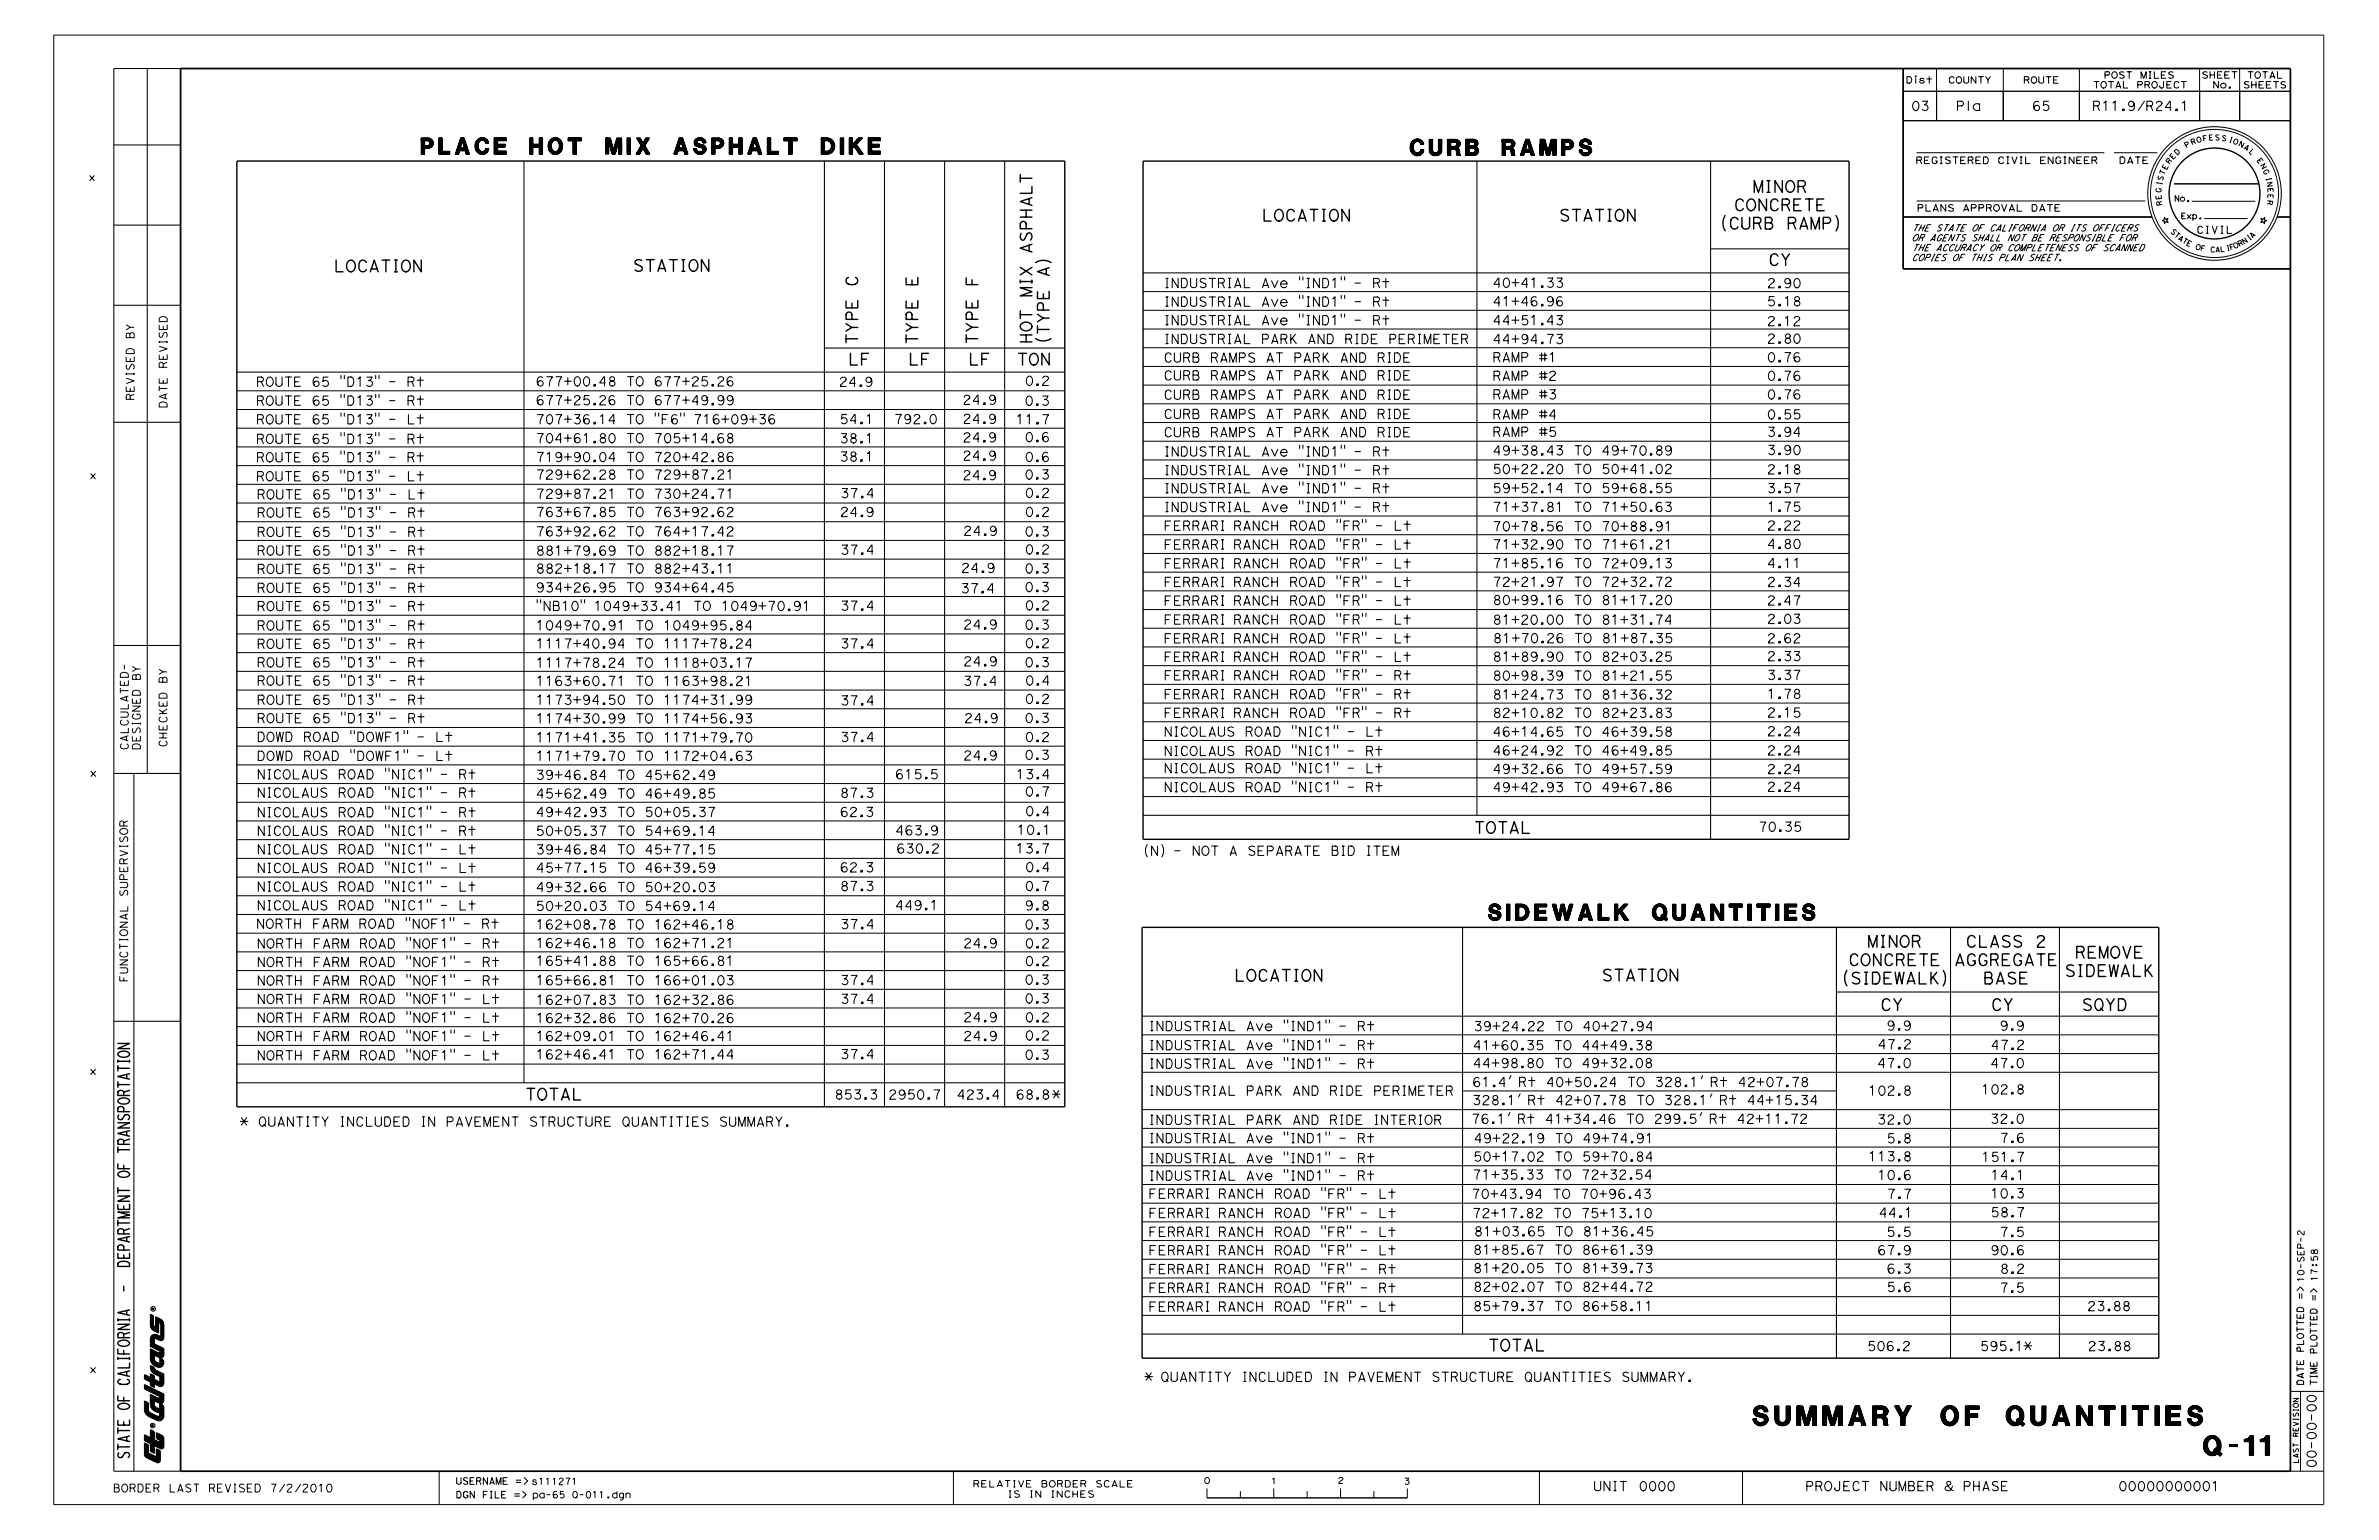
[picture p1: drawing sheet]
<svg xmlns="http://www.w3.org/2000/svg" width="432mm" height="279mm" viewBox="0 0 432 279" stroke-linecap="round" stroke-linejoin="round" font-family="sans-serif">
<defs><g id="words">
<g font-size="3.5">
<text x="318.1" y="258.6">SUMMARY OF QUANTITIES</text>
<text x="399.9" y="264">Q-11</text>
</g>
<g font-size="2.9">
<text x="76.4" y="28">PLACE HOT MIX ASPHALT DIKE</text>
<text x="255.9" y="28.2">CURB RAMPS</text>
<text x="270.1" y="167">SIDEWALK QUANTITIES</text>
</g>
<g font-size="2.1">
<text x="318.1" y="34.9">MINOR</text>
<text x="229" y="40.1">LOCATION</text>
<text x="282.9" y="40.1">STATION</text>
<text x="312.1" y="41.6">(CURB RAMP)</text>
<text x="314.7" y="38.2">CONCRETE</text>
<text x="187.3" y="46.1" transform="rotate(-90 187.3 46.1)">ASPHALT</text>
<text x="60.6" y="49.3">LOCATION</text>
<text x="114.8" y="49.2">STATION</text>
<text x="155.7" y="52" transform="rotate(-90 155.7 52)">C</text>
<text x="166.6" y="52" transform="rotate(-90 166.6 52)">E</text>
<text x="177.5" y="52" transform="rotate(-90 177.5 52)">F</text>
<text x="187.3" y="54" transform="rotate(-90 187.3 54)">M</text>
<text x="187.3" y="51.9" transform="rotate(-90 187.3 51.9)">IX</text>
<text x="190.4" y="50.3" transform="rotate(-90 190.4 50.3)">A)</text>
<text x="321" y="48.2">CY</text>
<text x="155.7" y="62.5" transform="rotate(-90 155.7 62.5)">TYPE</text>
<text x="166.6" y="62.5" transform="rotate(-90 166.6 62.5)">TYPE</text>
<text x="177.5" y="62.5" transform="rotate(-90 177.5 62.5)">TYPE</text>
<text x="187.3" y="62.4" transform="rotate(-90 187.3 62.4)">HOT</text>
<text x="190.4" y="62.4" transform="rotate(-90 190.4 62.4)">(TYPE</text>
<text x="153.9" y="66.2">LF</text>
<text x="164.8" y="66.2">LF</text>
<text x="175.7" y="66.2">LF</text>
<text x="184.5" y="66.2">TON</text>
<text x="267.5" y="151.2">TOTAL</text>
<text x="338.9" y="171.8">MINOR</text>
<text x="356.8" y="171.8">CLASS 2</text>
<text x="376.6" y="173.8">REMOVE</text>
<text x="224" y="178">LOCATION</text>
<text x="290.7" y="178">STATION</text>
<text x="334.2" y="178.5">(SIDEWALK)</text>
<text x="335.5" y="175.2">CONCRETE</text>
<text x="354.7" y="175.2">AGGREGATE</text>
<text x="359.9" y="178.5">BASE</text>
<text x="374.7" y="177.2">SIDEWALK</text>
<text x="341.3" y="183.3">CY</text>
<text x="361.4" y="183.3">CY</text>
<text x="377.8" y="183.3">SQYD</text>
<text x="95.3" y="199.6">TOTAL</text>
<text x="270.1" y="245.1">TOTAL</text>
</g>
<g font-size="1.7">
<text x="346.9" y="20.1">03</text>
<text x="355" y="20.1">Pla</text>
<text x="368.8" y="20.1">65</text>
<text x="379.7" y="20.1">R11.9/R24.1</text>
<text x="211.2" y="52.2">INDUSTRIAL Ave &quot;IND1&quot; - Rt</text>
<text x="270.9" y="52.1">40+41.33</text>
<text x="320.7" y="52.2">2.90</text>
<text x="211.2" y="55.6">INDUSTRIAL Ave &quot;IND1&quot; - Rt</text>
<text x="211.2" y="58.9">INDUSTRIAL Ave &quot;IND1&quot; - Rt</text>
<text x="270.9" y="55.5">41+46.96</text>
<text x="270.9" y="58.9">44+51.43</text>
<text x="320.7" y="55.5">5.18</text>
<text x="320.7" y="59.1">2.12</text>
<text x="211.2" y="62.3">INDUSTRIAL PARK AND RIDE PERIMETER</text>
<text x="211.2" y="65.7">CURB RAMPS AT PARK AND RIDE</text>
<text x="270.9" y="65.7">RAMP #1</text>
<text x="270.9" y="62.4">44+94.73</text>
<text x="320.7" y="62.3">2.80</text>
<text x="320.7" y="65.7">0.76</text>
<text x="46.4" y="70.1">ROUTE 65 &quot;D13&quot; - Rt</text>
<text x="97.2" y="70">677+00.48 TO 677+25.26</text>
<text x="152.2" y="70.1">24.9</text>
<text x="186" y="69.9">0.2</text>
<text x="211.2" y="69">CURB RAMPS AT PARK AND RIDE</text>
<text x="270.9" y="69">RAMP #2</text>
<text x="320.7" y="69">0.76</text>
<text x="46.4" y="73.5">ROUTE 65 &quot;D13&quot; - Rt</text>
<text x="46.4" y="76.9">ROUTE 65 &quot;D13&quot; - Lt</text>
<text x="97.2" y="73.4">677+25.26 TO 677+49.99</text>
<text x="97.2" y="76.9">707+36.14 TO &quot;F6&quot; 716+09+36</text>
<text x="152.4" y="76.9">54.1</text>
<text x="162.2" y="76.9">792.0</text>
<text x="174.7" y="73.4">24.9</text>
<text x="174.7" y="76.8">24.9</text>
<text x="184.3" y="76.9">11.7</text>
<text x="185.9" y="73.5">0.3</text>
<text x="211.2" y="72.5">CURB RAMPS AT PARK AND RIDE</text>
<text x="211.2" y="76">CURB RAMPS AT PARK AND RIDE</text>
<text x="270.9" y="72.4">RAMP #3</text>
<text x="270.9" y="76">RAMP #4</text>
<text x="320.7" y="72.4">0.76</text>
<text x="320.7" y="76">0.55</text>
<text x="46.4" y="80.5">ROUTE 65 &quot;D13&quot; - Rt</text>
<text x="46.4" y="83.8">ROUTE 65 &quot;D13&quot; - Rt</text>
<text x="97.2" y="80.3">704+61.80 TO 705+14.68</text>
<text x="97.2" y="83.8">719+90.04 TO 720+42.86</text>
<text x="152.4" y="80.4">38.1</text>
<text x="152.4" y="83.7">38.1</text>
<text x="174.7" y="80.2">24.9</text>
<text x="174.7" y="83.5">24.9</text>
<text x="186" y="80.1">0.6</text>
<text x="186" y="83.7">0.6</text>
<text x="211.2" y="79.3">CURB RAMPS AT PARK AND RIDE</text>
<text x="211.2" y="82.8">INDUSTRIAL Ave &quot;IND1&quot; - Rt</text>
<text x="270.9" y="79.2">RAMP #5</text>
<text x="270.9" y="82.6">49+38.43 TO 49+70.89</text>
<text x="320.7" y="79.2">3.94</text>
<text x="320.7" y="82.5">3.90</text>
<text x="46.4" y="87.2">ROUTE 65 &quot;D13&quot; - Lt</text>
<text x="97.2" y="86.9">729+62.28 TO 729+87.21</text>
<text x="174.7" y="87">24.9</text>
<text x="185.9" y="86.9">0.3</text>
<text x="211.2" y="86.1">INDUSTRIAL Ave &quot;IND1&quot; - Rt</text>
<text x="211.2" y="89.4">INDUSTRIAL Ave &quot;IND1&quot; - Rt</text>
<text x="270.9" y="85.9">50+22.20 TO 50+41.02</text>
<text x="270.9" y="89.4">59+52.14 TO 59+68.55</text>
<text x="320.7" y="86">2.18</text>
<text x="320.7" y="89.4">3.57</text>
<text x="46.6" y="93.8">ROUTE 65 &quot;D13&quot; - Rt</text>
<text x="46.6" y="90.5">ROUTE 65 &quot;D13&quot; - Lt</text>
<text x="97.2" y="90.4">729+87.21 TO 730+24.71</text>
<text x="97.2" y="93.7">763+67.85 TO 763+92.62</text>
<text x="152.4" y="93.7">24.9</text>
<text x="152.5" y="90.3">37.4</text>
<text x="186" y="90.3">0.2</text>
<text x="186" y="93.7">0.2</text>
<text x="211.2" y="92.8">INDUSTRIAL Ave &quot;IND1&quot; - Rt</text>
<text x="270.9" y="92.8">71+37.81 TO 71+50.63</text>
<text x="320.7" y="92.8">1.75</text>
<text x="46.6" y="97.4">ROUTE 65 &quot;D13&quot; - Rt</text>
<text x="46.6" y="100.7">ROUTE 65 &quot;D13&quot; - Rt</text>
<text x="97.2" y="100.7">881+79.69 TO 882+18.17</text>
<text x="97.2" y="97.2">763+92.62 TO 764+17.42</text>
<text x="152.5" y="100.6">37.4</text>
<text x="174.8" y="97.1">24.9</text>
<text x="185.9" y="97.3">0.3</text>
<text x="186" y="100.5">0.2</text>
<text x="211.2" y="96.2">FERRARI RANCH ROAD &quot;FR&quot; - Lt</text>
<text x="211.2" y="99.6">FERRARI RANCH ROAD &quot;FR&quot; - Lt</text>
<text x="270.9" y="96.3">70+78.56 TO 70+88.91</text>
<text x="270.9" y="99.6">71+32.90 TO 71+61.21</text>
<text x="320.7" y="96.2">2.22</text>
<text x="320.7" y="99.5">4.80</text>
<text x="46.6" y="104.1">ROUTE 65 &quot;D13&quot; - Rt</text>
<text x="46.6" y="107.5">ROUTE 65 &quot;D13&quot; - Rt</text>
<text x="97.2" y="104">882+18.17 TO 882+43.11</text>
<text x="97.2" y="107.4">934+26.95 TO 934+64.45</text>
<text x="174.3" y="107.6">37.4</text>
<text x="174.4" y="103.9">24.9</text>
<text x="185.9" y="104">0.3</text>
<text x="185.9" y="107.3">0.3</text>
<text x="211.2" y="103.1">FERRARI RANCH ROAD &quot;FR&quot; - Lt</text>
<text x="211.2" y="106.4">FERRARI RANCH ROAD &quot;FR&quot; - Lt</text>
<text x="270.9" y="103">71+85.16 TO 72+09.13</text>
<text x="270.9" y="106.4">72+21.97 TO 72+32.72</text>
<text x="320.7" y="103">4.11</text>
<text x="320.7" y="106.4">2.34</text>
<text x="46.6" y="110.8">ROUTE 65 &quot;D13&quot; - Rt</text>
<text x="97.2" y="110.8">&quot;NB10&quot; 1049+33.41 TO 1049+70.91</text>
<text x="152.5" y="110.7">37.4</text>
<text x="186" y="110.7">0.2</text>
<text x="211.2" y="109.8">FERRARI RANCH ROAD &quot;FR&quot; - Lt</text>
<text x="211.2" y="113.3">FERRARI RANCH ROAD &quot;FR&quot; - Lt</text>
<text x="270.9" y="109.7">80+99.16 TO 81+17.20</text>
<text x="270.9" y="113.3">81+20.00 TO 81+31.74</text>
<text x="320.7" y="109.8">2.47</text>
<text x="320.7" y="113.1">2.03</text>
<text x="46.6" y="114.3">ROUTE 65 &quot;D13&quot; - Rt</text>
<text x="46.6" y="117.7">ROUTE 65 &quot;D13&quot; - Rt</text>
<text x="97.2" y="114.3">1049+70.91 TO 1049+95.84</text>
<text x="97.2" y="117.6">1117+40.94 TO 1117+78.24</text>
<text x="152.5" y="117.6">37.4</text>
<text x="174.8" y="114.1">24.9</text>
<text x="185.9" y="114.2">0.3</text>
<text x="186" y="117.5">0.2</text>
<text x="211.2" y="116.7">FERRARI RANCH ROAD &quot;FR&quot; - Lt</text>
<text x="270.9" y="120">81+89.90 TO 82+03.25</text>
<text x="270.9" y="116.6">81+70.26 TO 81+87.35</text>
<text x="320.7" y="116.6">2.62</text>
<text x="320.7" y="119.9">2.33</text>
<text x="46.6" y="121">ROUTE 65 &quot;D13&quot; - Rt</text>
<text x="46.6" y="124.3">ROUTE 65 &quot;D13&quot; - Rt</text>
<text x="97.2" y="121.1">1117+78.24 TO 1118+03.17</text>
<text x="97.2" y="124.4">1163+60.71 TO 1163+98.21</text>
<text x="174.8" y="124.4">37.4</text>
<text x="174.8" y="120.8">24.9</text>
<text x="185.9" y="121">0.3</text>
<text x="186" y="124.3">0.4</text>
<text x="211.2" y="120">FERRARI RANCH ROAD &quot;FR&quot; - Lt</text>
<text x="211.2" y="123.4">FERRARI RANCH ROAD &quot;FR&quot; - Rt</text>
<text x="270.9" y="123.4">80+98.39 TO 81+21.55</text>
<text x="320.7" y="123.3">3.37</text>
<text x="46.6" y="127.8">ROUTE 65 &quot;D13&quot; - Rt</text>
<text x="46.6" y="131.1">ROUTE 65 &quot;D13&quot; - Rt</text>
<text x="97.2" y="127.8">1173+94.50 TO 1174+31.99</text>
<text x="97.2" y="131.2">1174+30.99 TO 1174+56.93</text>
<text x="152.5" y="127.9">37.4</text>
<text x="175" y="131.1">24.9</text>
<text x="185.9" y="131.1">0.3</text>
<text x="186" y="127.6">0.2</text>
<text x="211.2" y="126.8">FERRARI RANCH ROAD &quot;FR&quot; - Rt</text>
<text x="211.2" y="130.2">FERRARI RANCH ROAD &quot;FR&quot; - Rt</text>
<text x="270.9" y="126.9">81+24.73 TO 81+36.32</text>
<text x="270.9" y="130.2">82+10.82 TO 82+23.83</text>
<text x="320.7" y="126.7">1.78</text>
<text x="320.7" y="130.1">2.15</text>
<text x="46.6" y="134.5">DOWD ROAD &quot;DOWF1&quot; - Lt</text>
<text x="46.6" y="138">DOWD ROAD &quot;DOWF1&quot; - Lt</text>
<text x="97.2" y="134.6">1171+41.35 TO 1171+79.70</text>
<text x="97.2" y="138">1171+79.70 TO 1172+04.63</text>
<text x="152.5" y="134.5">37.4</text>
<text x="174.8" y="137.9">24.9</text>
<text x="185.9" y="137.8">0.3</text>
<text x="186" y="134.5">0.2</text>
<text x="211.2" y="133.6">NICOLAUS ROAD &quot;NIC1&quot; - Lt</text>
<text x="211.2" y="137.1">NICOLAUS ROAD &quot;NIC1&quot; - Rt</text>
<text x="270.9" y="133.6">46+14.65 TO 46+39.58</text>
<text x="270.9" y="137">46+24.92 TO 46+49.85</text>
<text x="320.7" y="133.5">2.24</text>
<text x="320.7" y="137">2.24</text>
<text x="46.6" y="141.3">NICOLAUS ROAD &quot;NIC1&quot; - Rt</text>
<text x="97.2" y="141.4">39+46.84 TO 45+62.49</text>
<text x="162.4" y="141.3">615.5</text>
<text x="184.4" y="141.3">13.4</text>
<text x="211.2" y="140.2">NICOLAUS ROAD &quot;NIC1&quot; - Lt</text>
<text x="211.2" y="143.7">NICOLAUS ROAD &quot;NIC1&quot; - Rt</text>
<text x="270.9" y="140.3">49+32.66 TO 49+57.59</text>
<text x="270.9" y="143.7">49+42.93 TO 49+67.86</text>
<text x="320.7" y="140.4">2.24</text>
<text x="320.7" y="143.6">2.24</text>
<text x="46.6" y="148.2">NICOLAUS ROAD &quot;NIC1&quot; - Rt</text>
<text x="46.6" y="144.7">NICOLAUS ROAD &quot;NIC1&quot; - Rt</text>
<text x="97.2" y="144.8">45+62.49 TO 46+49.85</text>
<text x="97.2" y="148.2">49+42.93 TO 50+05.37</text>
<text x="152.4" y="148.1">62.3</text>
<text x="152.4" y="144.7">87.3</text>
<text x="186" y="144.4">0.7</text>
<text x="186" y="148">0.4</text>
<text x="46.6" y="151.6">NICOLAUS ROAD &quot;NIC1&quot; - Rt</text>
<text x="46.6" y="154.9">NICOLAUS ROAD &quot;NIC1&quot; - Lt</text>
<text x="97.2" y="151.6">50+05.37 TO 54+69.14</text>
<text x="97.2" y="154.9">39+46.84 TO 45+77.15</text>
<text x="162.5" y="151.5">463.9</text>
<text x="162.6" y="154.8">630.2</text>
<text x="184.3" y="154.8">13.7</text>
<text x="184.5" y="151.4">10.1</text>
<text x="207.4" y="155.2">(N) - NOT A SEPARATE BID ITEM</text>
<text x="319.1" y="150.8">70.35</text>
<text x="46.6" y="158.3">NICOLAUS ROAD &quot;NIC1&quot; - Lt</text>
<text x="46.6" y="161.7">NICOLAUS ROAD &quot;NIC1&quot; - Lt</text>
<text x="97.2" y="158.3">45+77.15 TO 46+39.59</text>
<text x="97.2" y="161.8">49+32.66 TO 50+20.03</text>
<text x="152.4" y="158.2">62.3</text>
<text x="152.4" y="161.6">87.3</text>
<text x="186" y="161.6">0.7</text>
<text x="186" y="158.2">0.4</text>
<text x="46.6" y="165.1">NICOLAUS ROAD &quot;NIC1&quot; - Lt</text>
<text x="97.2" y="165.2">50+20.03 TO 54+69.14</text>
<text x="162.4" y="165.1">449.1</text>
<text x="186" y="165.1">9.8</text>
<text x="46.5" y="168.4">NORTH FARM ROAD &quot;NOF1&quot; - Rt</text>
<text x="46.6" y="172">NORTH FARM ROAD &quot;NOF1&quot; - Rt</text>
<text x="97.2" y="168.6">162+08.78 TO 162+46.18</text>
<text x="97.2" y="171.9">162+46.18 TO 162+71.21</text>
<text x="152.5" y="168.5">37.4</text>
<text x="174.8" y="172">24.9</text>
<text x="185.9" y="168.6">0.3</text>
<text x="186" y="172">0.2</text>
<text x="46.6" y="175.4">NORTH FARM ROAD &quot;NOF1&quot; - Rt</text>
<text x="46.6" y="178.7">NORTH FARM ROAD &quot;NOF1&quot; - Rt</text>
<text x="97.2" y="175.2">165+41.88 TO 165+66.81</text>
<text x="97.2" y="178.7">165+66.81 TO 166+01.03</text>
<text x="152.5" y="178.6">37.4</text>
<text x="185.9" y="178.6">0.3</text>
<text x="186" y="175.2">0.2</text>
<text x="46.6" y="182.1">NORTH FARM ROAD &quot;NOF1&quot; - Lt</text>
<text x="46.6" y="185.5">NORTH FARM ROAD &quot;NOF1&quot; - Lt</text>
<text x="97.2" y="182.2">162+07.83 TO 162+32.86</text>
<text x="97.2" y="185.5">162+32.86 TO 162+70.26</text>
<text x="152.5" y="182.1">37.4</text>
<text x="174.8" y="185.4">24.9</text>
<text x="185.9" y="182">0.3</text>
<text x="186" y="185.4">0.2</text>
<text x="46.6" y="188.8">NORTH FARM ROAD &quot;NOF1&quot; - Lt</text>
<text x="97.2" y="188.8">162+09.01 TO 162+46.41</text>
<text x="174.8" y="188.8">24.9</text>
<text x="186" y="188.7">0.2</text>
<text x="208.4" y="187">INDUSTRIAL Ave &quot;IND1&quot; - Rt</text>
<text x="208.4" y="190.5">INDUSTRIAL Ave &quot;IND1&quot; - Rt</text>
<text x="267.3" y="190.5">41+60.35 TO 44+49.38</text>
<text x="267.4" y="187">39+24.22 TO 40+27.94</text>
<text x="340.7" y="190.3">47.2</text>
<text x="342.4" y="186.9">9.9</text>
<text x="361.3" y="190.4">47.2</text>
<text x="362.9" y="186.9">9.9</text>
<text x="46.6" y="192.3">NORTH FARM ROAD &quot;NOF1&quot; - Lt</text>
<text x="97.2" y="192.1">162+46.41 TO 162+71.44</text>
<text x="152.5" y="192.1">37.4</text>
<text x="185.9" y="192.2">0.3</text>
<text x="208.4" y="193.8">INDUSTRIAL Ave &quot;IND1&quot; - Rt</text>
<text x="267.2" y="197.1">61.4’ Rt 40+50.24 TO 328.1’ Rt 42+07.78</text>
<text x="267.3" y="193.7">44+98.80 TO 49+32.08</text>
<text x="340.7" y="193.7">47.0</text>
<text x="361.2" y="193.7">47.0</text>
<text x="151.4" y="199.4">853.3</text>
<text x="161.2" y="199.4">2950.7</text>
<text x="173.6" y="199.4">423.4</text>
<text x="184.3" y="199.4">68.8*</text>
<text x="208.4" y="198.7">INDUSTRIAL PARK AND RIDE PERIMETER</text>
<text x="267" y="203.8">76.1’ Rt 41+34.46 TO 299.5’ Rt 42+11.72</text>
<text x="267.2" y="200.4">328.1’ Rt 42+07.78 TO 328.1’ Rt 44+15.34</text>
<text x="339" y="198.7">102.8</text>
<text x="340.7" y="203.9">32.0</text>
<text x="359.6" y="198.5">102.8</text>
<text x="361.2" y="203.8">32.0</text>
<text x="43.5" y="204.3">* QUANTITY INCLUDED IN PAVEMENT STRUCTURE QUANTITIES SUMMARY.</text>
<text x="208.4" y="204">INDUSTRIAL PARK AND RIDE INTERIOR</text>
<text x="208.4" y="207.3">INDUSTRIAL Ave &quot;IND1&quot; - Rt</text>
<text x="267.4" y="207.3">49+22.19 TO 49+74.91</text>
<text x="342.4" y="207.4">5.8</text>
<text x="362.9" y="207.3">7.6</text>
<text x="208.4" y="211">INDUSTRIAL Ave &quot;IND1&quot; - Rt</text>
<text x="208.4" y="214.1">INDUSTRIAL Ave &quot;IND1&quot; - Rt</text>
<text x="267.2" y="213.9">71+35.33 TO 72+32.54</text>
<text x="267.4" y="210.7">50+17.02 TO 59+70.84</text>
<text x="339" y="210.6">113.8</text>
<text x="340.7" y="214">10.6</text>
<text x="359.6" y="210.7">151.7</text>
<text x="361.3" y="214">14.1</text>
<text x="208.4" y="217.4">FERRARI RANCH ROAD &quot;FR&quot; - Lt</text>
<text x="208.4" y="220.9">FERRARI RANCH ROAD &quot;FR&quot; - Lt</text>
<text x="267" y="217.4">70+43.94 TO 70+96.43</text>
<text x="267.2" y="220.9">72+17.82 TO 75+13.10</text>
<text x="341" y="220.8">44.1</text>
<text x="342.4" y="217.4">7.7</text>
<text x="361.2" y="217.3">10.3</text>
<text x="361.3" y="220.8">58.7</text>
<text x="208.4" y="224.3">FERRARI RANCH ROAD &quot;FR&quot; - Lt</text>
<text x="208.4" y="227.7">FERRARI RANCH ROAD &quot;FR&quot; - Lt</text>
<text x="267.3" y="227.6">81+85.67 TO 86+61.39</text>
<text x="267.5" y="224.2">81+03.65 TO 81+36.45</text>
<text x="340.7" y="227.7">67.9</text>
<text x="342.4" y="224.3">5.5</text>
<text x="361.2" y="227.7">90.6</text>
<text x="362.9" y="224.3">7.5</text>
<text x="208.4" y="231.1">FERRARI RANCH ROAD &quot;FR&quot; - Rt</text>
<text x="267.3" y="230.9">81+20.05 TO 81+39.73</text>
<text x="342.4" y="231">6.3</text>
<text x="363" y="231">8.2</text>
<text x="208.4" y="237.9">FERRARI RANCH ROAD &quot;FR&quot; - Lt</text>
<text x="208.4" y="234.5">FERRARI RANCH ROAD &quot;FR&quot; - Rt</text>
<text x="267.3" y="237.8">85+79.37 TO 86+58.11</text>
<text x="267.4" y="234.3">82+02.07 TO 82+44.72</text>
<text x="342.4" y="234.3">5.6</text>
<text x="362.9" y="234.5">7.5</text>
<text x="378.8" y="237.8">23.88</text>
<text x="338.9" y="245.1">506.2</text>
<text x="359.4" y="245.1">595.1*</text>
<text x="378.9" y="245.1">23.88</text>
<text x="207.6" y="250.6">*</text>
<text x="210.6" y="250.6">QUANTITY INCLUDED IN PAVEMENT STRUCTURE QUANTITIES SUMMARY.</text>
<text x="420.4" y="266.4" transform="rotate(-90 420.4 266.4)">00-00-00</text>
<text x="289.1" y="270.5">UNIT</text>
<text x="297.4" y="270.5">0000</text>
<text x="327.6" y="270.5">PROJECT NUMBER &amp; PHASE</text>
<text x="384.5" y="270.5">00000000001</text>
</g>
<g font-size="1.5">
<text x="24.4" y="61.5" transform="rotate(-90 24.4 61.5)">BY</text>
<text x="30.3" y="66.9" transform="rotate(-90 30.3 66.9)">REVISED</text>
<text x="24.4" y="72.7" transform="rotate(-90 24.4 72.7)">REVISED</text>
<text x="30.3" y="74.1" transform="rotate(-90 30.3 74.1)">DATE</text>
<text x="25.5" y="123.5" transform="rotate(-90 25.5 123.5)">BY</text>
<text x="30.3" y="124" transform="rotate(-90 30.3 124)">BY</text>
<text x="23.3" y="136.1" transform="rotate(-90 23.3 136.1)">CALCULATED-</text>
<text x="25.5" y="136.1" transform="rotate(-90 25.5 136.1)">DESIGNED</text>
<text x="30.3" y="135.6" transform="rotate(-90 30.3 135.6)">CHECKED</text>
<text x="23.2" y="162.7" transform="rotate(-90 23.2 162.7)">SUPERVISOR</text>
<text x="23.2" y="178.2" transform="rotate(-90 23.2 178.2)">FUNCTIONAL</text>
<text x="20.5" y="270.7">BORDER LAST REVISED 7/2/2010</text>
</g>
<text font-size="1.3" x="398.7" y="42.3">CIVIL</text>
<g font-size="1.2">
<text x="345.9" y="15.1">Dist</text>
<text x="353.6" y="15.1">COUNTY</text>
<text x="367.2" y="15.1">ROUTE</text>
<text x="379.8" y="16">TOTAL PROJECT</text>
<text x="381.8" y="14.2">POST MILES</text>
<text x="399.6" y="14.2">SHEET</text>
<text x="401.6" y="16">No.</text>
<text x="407.1" y="16">SHEETS</text>
<text x="407.8" y="14.2">TOTAL</text>
<text x="347.7" y="29.7">REGISTERED CIVIL ENGINEER</text>
<text x="384.6" y="29.7">DATE</text>
<text x="16.3" y="32.8">x</text>
<text x="346.9" y="41.9">THE STATE OF CALIFORNIA OR ITS OFFICERS</text>
<text x="347.9" y="38.3">PLANS APPROVAL DATE</text>
<text x="346.9" y="47.3">COPIES OF THIS PLAN SHEET.</text>
<text x="346.9" y="45.5">THE ACCURACY OR COMPLETENESS OF SCANNED</text>
<text x="346.9" y="43.7">OR AGENTS SHALL NOT BE RESPONSIBLE FOR</text>
<text x="16.3" y="86.9">x</text>
<text x="16.3" y="140.9">x</text>
<text x="16.3" y="194.9">x</text>
<text x="420.7" y="232.5" transform="rotate(-90 420.7 232.5)">17:58</text>
<text x="418.1" y="235.8" transform="rotate(-90 418.1 235.8)">=&gt; 10-SEP-</text>
<text x="420.5" y="236.1" transform="rotate(-90 420.5 236.1)">=&gt;</text>
<text x="418.1" y="245.4" transform="rotate(-90 418.1 245.4)">PLOTTED</text>
<text x="420.5" y="245.7" transform="rotate(-90 420.5 245.7)">PLOTTED</text>
<text x="16.3" y="249.1">x</text>
<text x="418.1" y="251.4" transform="rotate(-90 418.1 251.4)">DATE</text>
<text x="420.5" y="251.4" transform="rotate(-90 420.5 251.4)">TIME</text>
<text x="82.7" y="269.3">USERNAME =&gt; s111271</text>
<text x="176.5" y="269.8">RELATIVE BORDER SCALE</text>
<text x="82.7" y="271.8">DGN FILE =&gt;</text>
<text x="96.6" y="271.8">pa-65 Q-011.dgn</text>
<text x="182.8" y="271.7">IS IN INCHES</text>
</g>
<g font-size="1.1">
<text x="218.4" y="269.2">0</text>
<text x="230.6" y="269.3">1</text>
<text x="242.7" y="269.2">2</text>
<text x="254.7" y="269.3">3</text>
</g>
<g font-size="1">
<text x="393.8" y="29.9" transform="rotate(-53 393.8 29.9)">R</text>
<text x="394.4" y="29" transform="rotate(-47 394.4 29)">E</text>
<text x="395.1" y="28.2" transform="rotate(-42 395.1 28.2)">D</text>
<text x="396.8" y="26.9" transform="rotate(-31 396.8 26.9)">P</text>
<text x="397.8" y="26.3" transform="rotate(-20 397.8 26.3)">R</text>
<text x="398.8" y="25.9" transform="rotate(-15 398.8 25.9)">O</text>
<text x="399.9" y="25.6" transform="rotate(-10 399.9 25.6)">F</text>
<text x="400.9" y="25.5" transform="rotate(-4 400.9 25.5)">E</text>
<text x="402" y="25.4" transform="rotate(1 402 25.4)">S</text>
<text x="403.1" y="25.5" transform="rotate(12 403.1 25.5)">S</text>
<text x="404.3" y="25.7" transform="rotate(17 404.3 25.7)">I</text>
<text x="405.2" y="26" transform="rotate(22 405.2 26)">O</text>
<text x="406.2" y="26.4" transform="rotate(28 406.2 26.4)">N</text>
<text x="407.1" y="26.9" transform="rotate(33 407.1 26.9)">A</text>
<text x="408.1" y="27.6" transform="rotate(44 408.1 27.6)">L</text>
<text x="409.6" y="29.1" transform="rotate(55 409.6 29.1)">E</text>
<text x="392.2" y="35" transform="rotate(-85 392.2 35)">G</text>
<text x="392.3" y="33.8" transform="rotate(-79 392.3 33.8)">I</text>
<text x="392.5" y="32.9" transform="rotate(-74 392.5 32.9)">S</text>
<text x="392.8" y="31.9" transform="rotate(-69 392.8 31.9)">T</text>
<text x="393.2" y="30.9" transform="rotate(-63 393.2 30.9)">E</text>
<text x="410.2" y="30" transform="rotate(60 410.2 30)">N</text>
<text x="410.7" y="30.9" transform="rotate(65 410.7 30.9)">G</text>
<text x="411.2" y="32.2" transform="rotate(76 411.2 32.2)">I</text>
<text x="411.4" y="33" transform="rotate(81 411.4 33)">N</text>
<text x="411.6" y="34.1" transform="rotate(87 411.6 34.1)">E</text>
<text x="411.6" y="35.2" transform="rotate(92 411.6 35.2)">E</text>
<text x="392.3" y="36.2" transform="rotate(-96 392.3 36.2)">E</text>
<text x="392.5" y="37.2" transform="rotate(-101 392.5 37.2)">R</text>
<text x="394.6" y="36.5">No.</text>
<text x="395.8" y="39.7">Exp.</text>
<text x="411.6" y="36.2" transform="rotate(98 411.6 36.2)">R</text>
<text x="393.9" y="42.1" transform="rotate(46 393.9 42.1)">S</text>
<text x="394.5" y="42.7" transform="rotate(41 394.5 42.7)">T</text>
<text x="395.2" y="43.4" transform="rotate(37 395.2 43.4)">A</text>
<text x="395.9" y="43.9" transform="rotate(32 395.9 43.9)">T</text>
<text x="396.7" y="44.4" transform="rotate(27 396.7 44.4)">E</text>
<text x="398.4" y="45.1" transform="rotate(18 398.4 45.1)">O</text>
<text x="399.3" y="45.4" transform="rotate(13 399.3 45.4)">F</text>
<text x="401.1" y="45.7" transform="rotate(4 401.1 45.7)">C</text>
<text x="402" y="45.8" transform="rotate(-1 402 45.8)">A</text>
<text x="403" y="45.7" transform="rotate(-6 403 45.7)">L</text>
<text x="404" y="45.6" transform="rotate(-10 404 45.6)">I</text>
<text x="404.8" y="45.4" transform="rotate(-15 404.8 45.4)">F</text>
<text x="405.6" y="45.2" transform="rotate(-24 405.6 45.2)">O</text>
<text x="406.5" y="44.8" transform="rotate(-29 406.5 44.8)">R</text>
<text x="407.3" y="44.4" transform="rotate(-34 407.3 44.4)">N</text>
<text x="408.2" y="43.8" transform="rotate(-38 408.2 43.8)">I</text>
<text x="408.8" y="43.3" transform="rotate(-43 408.8 43.3)">A</text>
<text x="417.2" y="260.7" transform="rotate(-90 417.2 260.7)">REVISION</text>
<text x="417.2" y="265.5" transform="rotate(-90 417.2 265.5)">LAST</text>
</g>
<g font-size=".5">
<text x="28" y="237.7" transform="rotate(-90 28 237.7)">R</text>
<text x="28" y="258.9" transform="rotate(-90 28 258.9)">R</text>
</g>
</g></defs>
<g fill="none" stroke="#000" stroke-width=".19">
<path d="M26.7 12.4v127.9M32.8 12.4h-12.1v254.5h12.1M347.7 14.2v.9M20.7 26.3h12.1M95.1 29.2v167.3M149.6 29.2v171.6M160.5 29.2v171.6M171.4 29.2v171.6M182.4 29.2v171.6M268.1 29.2v118.7M310.5 29.2v123.1M392.8 39.4l.3 .4 .4-.2-.2 .4 .2 .3-.4-.1-.2 .4-.1-.5-.4-.1 .4-.1z"/>
<path d="M410.4 39.6l.4 .2 .2-.4v.5l.4 .1-.4 .2v.4l-.2-.4-.5 .2 .3-.4zM20.7 40.8h12.1M20.7 55.4h12.1M207.5 49.5h128.1M235.9 50.2v.6M235.9 53.6v.6M235.9 57v.5M236.5 50.2v.6M236.5 53.6v.6M236.5 57v.5M243.4 50.2v.6M243.4 53.6v.6"/>
<path d="M243.4 57v.5M244.1 50.2v.6M244.1 53.6v.6M244.1 57v.5M310.5 45.2h25.1M20.7 76.6h12.1M43 67.5h150.3M61.9 68.1v.6M61.9 71.5v.6M61.9 74.9v.6M61.9 78.5v.6M62.5 68.1v.6"/>
<path d="M62.5 71.5v.6M62.5 74.9v.6M62.5 78.5v.6M68.2 68.1v.6M68.2 71.5v.6M68.2 74.9v.6M68.2 78.5v.6M68.8 68.1v.6M68.8 71.5v.6M68.8 74.9v.6M68.8 78.5v.6M118.9 74.9v.6"/>
<path d="M119.6 74.9v.6M123.6 74.9v.6M124.2 74.9v.6M149.6 63.1h43.7M61.9 81.8v.6M61.9 85.3v.5M62 88.6v.5M62 91.9v.5M62 95.4v.6M62 98.7v.6M62.5 81.8v.6M62.5 85.3v.5"/>
<path d="M62.6 88.6v.5M62.6 91.9v.5M62.6 95.4v.6M62.6 98.7v.6M68.2 81.8v.6M68.2 85.3v.5M68.3 88.6v.5M68.3 91.9v.5M68.3 95.4v.6M68.3 98.7v.6M68.8 81.8v.6M68.8 85.3v.5"/>
<path d="M68.9 88.6v.5M68.9 91.9v.5M68.9 95.4v.6M68.9 98.7v.6M235.9 80.8v.6M235.9 84.2v.5M235.9 87.4v.6M235.9 90.9v.5M236.5 80.8v.6M236.5 84.2v.5M236.5 87.4v.6M236.5 90.9v.5"/>
<path d="M242.7 94.2v.6M242.7 97.7v.5M243.3 94.2v.6M243.3 97.7v.5M243.4 80.8v.6M243.4 84.2v.5M243.4 87.4v.6M243.4 90.9v.5M244.1 80.8v.6M244.1 84.2v.5M244.1 87.4v.6M244.1 90.9v.5"/>
<path d="M247.3 94.2v.6M247.3 97.7v.5M247.9 94.2v.6M247.9 97.7v.5M20.7 117.1h12.1M62 102.1v.6M62 105.5v.6M62 108.8v.6M62 112.3v.6M62 115.7v.6M62 119v.6M62.6 102.1v.6"/>
<path d="M62.6 105.5v.6M62.6 108.8v.6M62.6 112.3v.6M62.6 115.7v.6M62.6 119v.6M68.3 102.1v.6M68.3 105.5v.6M68.3 108.8v.6M68.3 112.3v.6M68.3 115.7v.6M68.3 119v.6M68.9 102.1v.6"/>
<path d="M68.9 105.5v.6M68.9 108.8v.6M68.9 112.3v.6M68.9 115.7v.6M68.9 119v.6M97.5 108.8v.6M98.1 108.8v.6M105.5 108.8v.6M106.1 108.8v.6M242.7 101.1v.6M242.7 104.4v.6M242.7 107.8v.6"/>
<path d="M242.7 111.3v.6M242.7 114.7v.6M242.7 118v.6M243.3 101.1v.6M243.3 104.4v.6M243.3 107.8v.6M243.3 111.3v.6M243.3 114.7v.6M243.3 118v.6M247.3 101.1v.6M247.3 104.4v.6M247.3 107.8v.6"/>
<path d="M247.3 111.3v.6M247.3 114.7v.6M247.3 118v.6M247.9 101.1v.6M247.9 104.4v.6M247.9 107.8v.6M247.9 111.3v.6M247.9 114.7v.6M247.9 118v.6M62 122.3v.6M62 125.8v.6M62 129.2v.5"/>
<path d="M62.6 122.3v.6M62.6 125.8v.6M62.6 129.2v.5M63.7 132.5v.6M63.7 136v.6M64.3 132.5v.6M64.3 136v.6M68.3 122.3v.6M68.3 125.8v.6M68.3 129.2v.5M68.9 122.3v.6M68.9 125.8v.6"/>
<path d="M68.9 129.2v.5M70 139.3v.6M70.6 139.3v.6M73.4 132.5v.6M73.4 136v.6M74 132.5v.6M74 136v.6M77.6 139.3v.6M78.2 139.3v.6M234.6 131.6v.6M234.6 135.1v.6M234.6 138.2v.6"/>
<path d="M235.2 131.6v.6M235.2 135.1v.6M235.2 138.2v.6M242.2 131.6v.6M242.2 135.1v.6M242.2 138.2v.6M242.7 121.4v.6M242.7 124.8v.6M242.7 128.2v.6M242.8 131.6v.6M242.8 135.1v.6M242.8 138.2v.6"/>
<path d="M243.3 121.4v.6M243.3 124.8v.6M243.3 128.2v.6M247.3 121.4v.6M247.3 124.8v.6M247.3 128.2v.6M247.9 121.4v.6M247.9 124.8v.6M247.9 128.2v.6M20.7 140.3h12.1M24.3 140.3v126.6M70 142.7v.6"/>
<path d="M70 146.2v.6M70 149.6v.6M70 152.9v.6M70 156.3v.6M70 159.7v.6M70.6 142.7v.6M70.6 146.2v.6M70.6 149.6v.6M70.6 152.9v.6M70.6 156.3v.6M70.6 159.7v.6M77.6 142.7v.6"/>
<path d="M77.6 146.2v.6M77.6 149.6v.6M77.6 152.9v.6M77.6 156.3v.6M77.6 159.7v.6M78.2 142.7v.6M78.2 146.2v.6M78.2 149.6v.6M78.2 152.9v.6M78.2 156.3v.6M78.2 159.7v.6M207.5 147.9h128.1"/>
<path d="M208.2 153.2a2.13 2.13 0 0 0 0 2.3M210.9 153.2a2.13 2.13 0 0 1 0 2.3M234.6 141.7v.6M235.2 141.7v.6M242.2 141.7v.6M242.8 141.7v.6M70 163.1v.6M70.6 163.1v.6M73.7 166.4v.6M73.9 170v.6M73.9 173.4v.6M73.9 176.8v.5"/>
<path d="M74.4 166.4v.6M74.5 170v.6M74.5 173.4v.6M74.5 176.8v.5M77.6 163.1v.6M78.2 163.1v.6M81.7 166.4v.6M81.9 170v.6M81.9 173.4v.6M81.9 176.8v.5M82.3 166.4v.6M82.5 170v.6"/>
<path d="M82.5 173.4v.6M82.5 176.8v.5M265.5 168.3v73.7M333.3 168.3v78.1M333.3 180h58.5M354 168.3v78.1M373.8 168.3v78.1M20.7 185.3h12.1M43 196.5h150.3M73.9 180.1v.6M73.9 183.5v.6M73.9 186.8v.6"/>
<path d="M73.9 190.3v.6M74.5 180.1v.6M74.5 183.5v.6M74.5 186.8v.6M74.5 190.3v.6M81.9 180.1v.6M81.9 183.5v.6M81.9 186.8v.6M81.9 190.3v.6M82.5 180.1v.6M82.5 183.5v.6M82.5 186.8v.6"/>
<path d="M82.5 190.3v.6M207.3 184.4h184.5M233.1 185v.6M233.1 188.5v.6M233.1 191.8v.6M233.7 185v.6M233.7 188.5v.6M233.7 191.8v.6M240.7 185v.6M240.7 188.5v.6M240.7 191.8v.6M241.3 185v.6"/>
<path d="M241.3 188.5v.6M241.3 191.8v.6M274.2 195.2l-.2 .5M275.9 198.5l-.3 .5M309 195.2l-.2 .5M310.7 198.5l-.3 .5M233.1 205.4v.5M233.1 209v.6M233.1 212.1v.6M233.7 205.4v.5M233.7 209v.6M233.7 212.1v.6"/>
<path d="M239.9 215.4v.6M239.9 218.9v.6M240.5 215.4v.6M240.5 218.9v.6M240.7 205.4v.5M240.7 209v.6M240.7 212.1v.6M241.3 205.4v.5M241.3 209v.6M241.3 212.1v.6M244.5 215.4v.6M244.5 218.9v.6"/>
<path d="M245.2 215.4v.6M245.2 218.9v.6M274.1 201.8l-.3 .6M308.9 201.8l-.3 .6M28.2 238.9a1.7 1.7 0 0 1 1.5 1.4v2.6l-.2 .3h-.4l-1-.4-.1 1M28.2 238.9l.6 1.1M28.2 238.9v1.9M28.8 240l.3 .1 .1 .4v1.8l-.2 .1a1.09 1.09 0 0 0-1.5 0l-.2 .5v1.4M28.8 240v1.9M239.9 222.3v.6M239.9 225.7v.6M239.9 229.1v.6"/>
<path d="M239.9 232.5v.6M239.9 235.9v.6M240.5 222.3v.6M240.5 225.7v.6M240.5 229.1v.6M240.5 232.5v.6M240.5 235.9v.6M244.5 222.3v.6M244.5 225.7v.6M244.5 229.1v.6M244.5 232.5v.6M244.5 235.9v.6"/>
<path d="M245.2 222.3v.6M245.2 225.7v.6M245.2 229.1v.6M245.2 232.5v.6M245.2 235.9v.6M416.9 234.1l.6-.6 .6 .6M419.3 234.4l.7-.6 .5 .6M27.3 240.4v-2l.5 .3 .1 1.8 .3 .3M27.3 249.9l-1.1-.5v.8l1.1 .5M27.3 244.7v1.8M27.3 249.9v-.7l.7 .4v.7M27.3 250.7v.7l.7 .4v-.7"/>
<path d="M27.3 249.9l.7 1.2M27.3 244.3l1.7 .8M27.3 244.7l1.4 .7 .3-.2M27.3 244.7l.7 1.2M27.3 240.4a1.14 1.14 0 0 0 .6 1l.9 .5M28 245.9l1.4 .6a.85 .85 0 0 1 .2 1.2 .85 .85 0 0 1-1.1 .3 1.63 1.63 0 0 1-1.2-1.5M28 250.3l-.7 .4M28 243.8l-.7 .5M28 254.8v-.7l1.5 .8 .2 .5M28 248.1l-.7-.4a1.53 1.53 0 0 0 .8 1.6l.9 .5M28 245.9v.7M28 243.8l1.7 .9"/>
<path d="M28 248.1l.4 .5 1.3 .7M28.2 240.8l.6 1.1M29 253.3l-.1 .3-.2 .1-1.4-.7v1.7a1.7 1.7 0 0 0 1.7 1.6v.4l-.2 .3-1.7-.8-.2-.4v-1.3l-.7-.3v1.5a1.44 1.44 0 0 0 .8 1.3l1.5 .7a.9 .9 0 0 0 1.2-.8v-1.5M29 254.6v.8l-.3 .1a.8 .8 0 0 1-.7-.7M29 249.8l-.1 .8-.9-.3M29 246.4v.9l-.8-.3-.2-.4M29 245.1v.1M29.1 245v.2M29.1 246.9h.1M29.4 254.8l.2 .2 .1 .4M29.5 247.1v.1M29.6 247.1v.1"/>
<path d="M29.7 252.9l-.7 .4M29.7 244.7l-.7 .4M29.7 249.3l-.7 .5M29.7 252.9v1.4l-.2 .3h-.6M29.7 249.3v1.6l-.1 .4-.5 .2-1.1-.4M29.7 244.7v1.3l-.2 .3h-.6M29.7 252.9l-3.5-1.7v.8l2.8 1.3M207.3 242h184.5M26.2 260.3l1.1 .5v-1.4l.7 .3v1.5l1 .5v-.4l-.6-.3v-1.1l.9 .5 .4 .4v1.6a.43 .43 0 0 1-.6 .4l-1.1-.5v1.4l-.7-.4v-1.4l-1.1-.5zM26.9 263.5v-1.4l-.7-.3 .1 2.3 .3 .3 1.8 1a.46 .46 0 0 0 .7-.5v-1.7l-.7-.4v1.4M29.5 262.4l-.3 .2"/>
<circle cx="347.7" cy="13.9" r=".09"/>
<circle cx="401.9" cy="35.1" r="12.1"/>
</g>
<g fill="none" stroke="#000" stroke-width=".25">
<path d="M43 29.2h150.3v171.6h-150.3zM207.5 29.2h128.1v123.1h-128.1zM313.1 39.1a2.65 2.65 0 0 0 0 2.8M333.3 39.1a2.65 2.65 0 0 1 0 2.8M188 47.6a2.65 2.65 0 0 1 2.8 0M188 61.5a2.65 2.65 0 0 0 2.8 0M207.3 168.3h184.5v78.1h-184.5zM335.2 176a2.65 2.65 0 0 0 0 2.8M352.7 176.1a2.65 2.65 0 0 1 0 2.8M21.4 192.4v.3M21.4 193.3v1M21.4 196.3v1"/>
<path d="M21.4 196.8h2.1M21.4 193.8h2.1M21.4 192.5h2.1M21.4 189.3h2.1l-2.1 .9h2.1M21.5 199.5l.1-.1a1.36 1.36 0 0 1 1.9 .4 1.31 1.31 0 0 1-2.1 0zM21.5 191l.1-.1a1.36 1.36 0 0 1 1.9 .4 1.31 1.31 0 0 1-2.1 0zM22.4 198.1a.59 .59 0 0 0-.5-.3 .59 .59 0 0 0-.5 .3v.7h2.1M23 194.9v.8M23.5 192.4v.3M23.5 197.8l-1.1 .3v.7M23.5 194.8l-2.1 .5 2.1 .5M21.4 211.2v.8h2.1"/>
<path d="M21.4 208.1v1M21.4 215.5v1M21.4 216h2.1M21.4 208.6h2.1M21.4 217h2.1l-2.1 .9h2.1M21.4 203.7h2.1l-2.1 .9h2.1M21.5 212.8l.1-.1a1.36 1.36 0 0 1 1.9 .4 1.31 1.31 0 0 1-2.1 0zM21.6 202.3a.51 .51 0 0 0 .1 .8 .51 .51 0 0 0 .7-.4 .54 .54 0 0 1 .8-.5 .54 .54 0 0 1 .1 .9M22.4 207a.59 .59 0 0 0-.5-.3 .59 .59 0 0 0-.5 .3v.6h2.1M22.5 211.4v.6M22.5 201.7v-.6a.59 .59 0 0 0-.6-.4 .59 .59 0 0 0-.5 .4v.6h2.1M22.5 218.8v.6"/>
<path d="M23 205.3v.7M23.5 219.9h-2.1l2.1 .5-2.1 .6h2.1M23.5 218.5v.9h-2.1v-.8M23.5 206.7l-1.1 .3v.6M23.5 205.2l-2.1 .4 2.1 .5M21.4 221.4v1M21.4 239.3v.3M21.4 239.4h2.1M21.4 221.9h2.1M21.5 229.1a1.57 1.57 0 0 1 2 .2v.5h-2.1zM22.4 223.3a.59 .59 0 0 0-.5-.4 .59 .59 0 0 0-.5 .4v.6h2.1M22.5 226.8v-.6a.59 .59 0 0 0-.6-.3 .59 .59 0 0 0-.5 .3v.6h2.1"/>
<path d="M22.5 227.7v.6M22.5 233.3v.9M23 224.5v.7M23 237.8v.7M23.5 239.3v.3M23.5 237.6l-2.1 .5 2.1 .5M23.5 227.4v.9h-2.1v-.9M23.5 224.4l-2.1 .4 2.1 .5M23.5 222.9l-1.1 .4v.6M21.4 253.3v.8h2.1M21.4 244.8v.8h2.1M21.4 246.3v.3"/>
<path d="M21.4 259.1v.9M21.4 259.5h2.1M21.4 246.5h2.1M21.4 240.3h2.1l-2.1 .9h2.1M21.5 254.9l.1-.1a1.36 1.36 0 0 1 1.9 .4 1.31 1.31 0 0 1-2.1 0zM21.5 243.4h.1a1.36 1.36 0 0 1 1.9 .3 1.31 1.31 0 0 1-2.1 0zM21.8 250.2a.43 .43 0 0 0-.4 .5 .43 .43 0 0 0 .4 .4 1.56 1.56 0 0 0 1.7-.3l-.1-.3-.3-.3M22.4 242.1a.59 .59 0 0 0-.5-.3 .59 .59 0 0 0-.5 .3v.6h2.1M22.5 245v.6M22.5 253.5v.6M22.5 258v.6M23 248.8v.8"/>
<path d="M23.5 247.3v.9h-2.1M23.5 246.3v.3M23.5 257.6v1h-2.1v-.9M23.5 248.7l-2.1 .5 2.1 .5M23.5 241.8l-1.1 .3v.6M27.4 259.6v3.7M27.9 259.8v3.7M21.4 262v1M21.4 262.5h2.1M21.6 263.6a.51 .51 0 0 0 .1 .8 .51 .51 0 0 0 .7-.4 .54 .54 0 0 1 .8-.5 .54 .54 0 0 1 .1 .9M23 260.7v.7M23.5 260.5l-2.1 .5 2.1 .5"/>
<path d="M26.3 260.5v.8M26.3 262v1.9M26.8 262.2v1.6M28.5 260.1v.8M28.5 263v1.6M29.5 261v1.4M219.1 271.8h36.3"/>
<circle cx="401.9" cy="35.1" r="8.2"/>
</g>
<g fill="none" stroke="#000" stroke-width=".18">
<path d="M9.8 6.4h412v266.6h-412zM351.5 12.4v9.5M363.6 12.4v9.5M377.4 12.4v9.5M399.2 12.4v9.5M406.5 12.4v9.5M415.7 16.6h-70.3v5.3h70.3M347.9 36.5h41.5M347.9 27.7h34M383.7 27.7h7.9M394.6 33.4h15.3M397.8 36.5h11.5"/>
<path d="M400.1 39.7h7.8M207.5 52.9h128.1M207.5 56.3h128.1M207.5 59.7h128.1M43 70.9h150.3M43 74.3h150.3M43 77.7h150.3M207.5 63.1h128.1M207.5 66.5h128.1M207.5 69.9h128.1M207.5 73.3h128.1M207.5 76.7h128.1"/>
<path d="M43 81.1h150.3M43 84.5h150.3M43 87.9h150.3M43 91.3h150.3M43 94.7h150.3M43 98h150.3M207.5 80.1h128.1M207.5 83.4h128.1M207.5 86.8h128.1M207.5 90.2h128.1M207.5 93.6h128.1M207.5 97h128.1"/>
<path d="M43 101.4h150.3M43 104.8h150.3M43 108.2h150.3M43 111.6h150.3M43 115h150.3M43 118.4h150.3M207.5 100.4h128.1M207.5 103.8h128.1M207.5 107.2h128.1M207.5 110.6h128.1M207.5 114h128.1M207.5 117.4h128.1"/>
<path d="M43 121.8h150.3M43 125.2h150.3M43 128.6h150.3M43 132h150.3M43 135.4h150.3M43 138.8h150.3M207.5 120.8h128.1M207.5 124.2h128.1M207.5 127.6h128.1M207.5 131h128.1M207.5 134.3h128.1M207.5 137.7h128.1"/>
<path d="M43 142.2h150.3M43 145.6h150.3M43 148.9h150.3M43 152.3h150.3M43 155.7h150.3M43 159.1h150.3M207.5 141.1h128.1M207.5 144.5h128.1M43 162.5h150.3M43 165.9h150.3M43 169.3h150.3M43 172.7h150.3"/>
<path d="M43 176.1h150.3M43 179.5h150.3M43 182.9h150.3M43 186.3h150.3M43 189.7h150.3M43 193.1h150.3M207.3 187.8h184.5M207.3 191.1h184.5M207.3 194.5h184.5M265.5 197.9h67.8M207.3 201.3h184.5M207.3 204.7h184.5"/>
<path d="M207.3 208.1h184.5M207.3 211.5h184.5M207.3 214.9h184.5M207.3 218.3h184.5M207.3 221.7h184.5M207.3 225.1h184.5M207.3 228.5h184.5M207.3 231.9h184.5M207.3 235.3h184.5M207.3 238.6h184.5M418.2 223.3v.7l-.5-.3a.41 .41 0 0 0-.6-.3l-.1 .4 .3 .2M415.7 252.4h6.1"/>
<path d="M417.6 252.4v14.5M79.7 267v6M173.1 266.9v6.1M219.1 270.1v1.7M225.1 270.5v1.3M231.2 270.1v1.7M237.3 270.5v1.3M243.3 270.1v1.7M249.4 270.5v1.3M255.4 270.1v1.7M279.4 266.9v6.1M316.3 266.9v6.1"/>
<path d="M415.7 266.9h6.1"/>
<circle cx="401.9" cy="35.1" r="11.6"/>
<circle cx="27.8" cy="237.5" r=".42"/>
<circle cx="27.7" cy="258.6" r=".42"/>
</g>
<g fill="none" stroke="#000" stroke-width=".32">
<path d="M32.8 12.4h382.9v254.5h-382.9zM345.4 12.4v36.4h70.3M345.4 39.4h45.2M413.3 39.4h2.4M27.5 238.7v1.7a.92 .92 0 0 0 .5 .8l.7 .3M27.6 238.7v1.7a1.16 1.16 0 0 0 1.1 1M28.4 239.2l1 .5M28.4 239.3l.9 .5M28.4 239.5l.8 .5 .2 .5M28.4 239.4l.7 .3M28.5 239.6v1.6M28.6 239.6v1.7"/>
<path d="M29 239.9l-.3-.1v1.9a1.45 1.45 0 0 1-1.3-1.3v-1.8l.3 .2v1.5a.75 .75 0 0 0 .7 .7v-1.9a1.46 1.46 0 0 1 1.2 1.2v2.4a.44 .44 0 0 1-.6 .4l-.8-.4-.3 .1v1.1l1.7 .8v1.1a.44 .44 0 0 1-.6 .4l-1.1-.5v.9a.99 .99 0 0 0 1.2 .8v-.8l.4 .2 .1 .3M29 239.9l.3 .6v1.8l-.1 .2h-.2a1.05 1.05 0 0 0-1.3-.2l-.2 .4-.1 1.5 1.7 .8M29.1 239.7l.2 .2 .2 .6M29.1 239.6a.92 .92 0 0 1 .5 .9M26.3 249.9l3 1.5M26.3 251.6l3.2 1.5v1l-.3 .2-1.5-.6M26.3 251.7l3 1.5v.9l-.2 .1-1.4-.7M26.3 249.8l3.2 1.5M26.5 254.4v1.3a1.15 1.15 0 0 0 .6 1l1.5 .7h.6l.3-.5v-1.5l-.2-.3-.2-.1M26.7 254.5v1.2a.99 .99 0 0 0 .5 .9l1.4 .7a.45 .45 0 0 0 .7-.4v-1.5l-.2-.2M27.4 259.6l.5 .2M27.4 247.9l.5 .3 .4 .5 1.3 .7v1.5a.48 .48 0 0 1-.7 .5l-1-.5v.7l-.5-.3v-.7l-1.1-.5v-.5l1.1 .5v-.7l.5 .3v.6l1 .5 .2-.3v-.8a1.94 1.94 0 0 1-1.7-1.7z"/>
<path d="M27.5 259.6v3.7M27.6 253.2v1.5a1.32 1.32 0 0 0 1.5 1.3M27.6 248a1.15 1.15 0 0 0 .6 1.1l1.1 .5v1.6M27.6 249.5v1.9M27.6 246.5a1.35 1.35 0 0 0 1.6 1.2l.3-.5M27.7 259.7v3.7M27.7 240.4l.2 .5 .8 .4M27.7 253.3v1.4a1.11 1.11 0 0 0 1.4 1.1M27.7 249.6v1.9M27.7 246.5a1.09 1.09 0 0 0 1.5 1l.1-.4-.1-.2M27.7 248.1l.4 .7 1.4 .7v1.8M27.8 259.8v3.6"/>
<path d="M29.1 255.4l-.1 .2a.88 .88 0 0 1-1.1-.8v-.9l1.1 .6a.45 .45 0 0 0 .6-.4v-1.1l-3.3-1.6v.5l2.8 1.4-.1 .4-.2 .1-1.4-.6v1.5a1.51 1.51 0 0 0 1.7 1.4M29.1 242.8l-.9-.4-.4 .1-.2 .2v1.4l1.7 .8v.9l-.2 .1-1.5-.7v1.4M29.1 245.2v.2l-.4 .1-1.3-.6v1.6a1.51 1.51 0 0 0 1.9 1.4l.3-.7M29.1 246.7l.4 .4M29.2 253.5a.48 .48 0 0 1-.6 .4M29.2 256.8a.55 .55 0 0 1-.7 .4M29.3 254.9l-.2-.1v1.9l-.1 .3-.5 .1-1.5-.8-.2-.5v-1.2l-.5-.2a2.35 2.35 0 0 0 .5 2.3l1.7 .9a.77 .77 0 0 0 1.1-.7v-1.5l-.3-.5M29.3 242.7l-.2 .1M29.3 250.5a.46 .46 0 0 1-.7 .4M29.3 245.2a.49 .49 0 0 1-.7 .5M29.4 240.3v2.4M29.4 253.5a.65 .65 0 0 1-.9 .5"/>
<path d="M29.5 242.7l-.3 .2-.9-.3-.5 .1-.1 1.3 1.8 .8v1l-.3 .3h-.2l-1.3-.7v1.2M29.5 250.5a.61 .61 0 0 1-.9 .5M29.5 245.2a.65 .65 0 0 1-1 .6M29.5 242.3l-.1 .3-.5 .1M29.5 240.3v2.4M26.3 261.3l1.1 .5M26.3 260.5l1.1 .5M26.3 260.6l2.8 1.4v-.9l-.6-.3M26.3 261.2l2.9 1.4 .3-.2M26.3 261l3 1.5M26.3 262l.5 .2M26.5 262v1.9"/>
<path d="M26.5 264l2.2 1.1M26.6 262.1v1.8l2.1 1.1v-1.8M26.7 262.1v1.7l1.9 1v-1.7M26.8 263.8l1.7 .8M26.8 263.6l1.7 .8M27.4 263.3l.5 .2M27.9 261.3l1.2 .6M28.5 263l.5 .3v1.6l-.3 .4-2.1-1-.3-.4M28.5 260.1l.8 .4 .3 .3v1.6l-.1 .2-.3 .1-1.3-.6M28.5 260.2l.9 .5 .1 .3M28.5 260.5l.9 .4v1.5l-3.1-1.5M28.5 260.9l.6 .3"/>
<path d="M28.5 260.6l.8 .4v1.2l-3-1.4M28.5 260.4l.9 .4M28.9 263.2v1.7l-.2 .3-2-1-.2-.3"/>
</g>
<use href="#words"/>
</svg>
